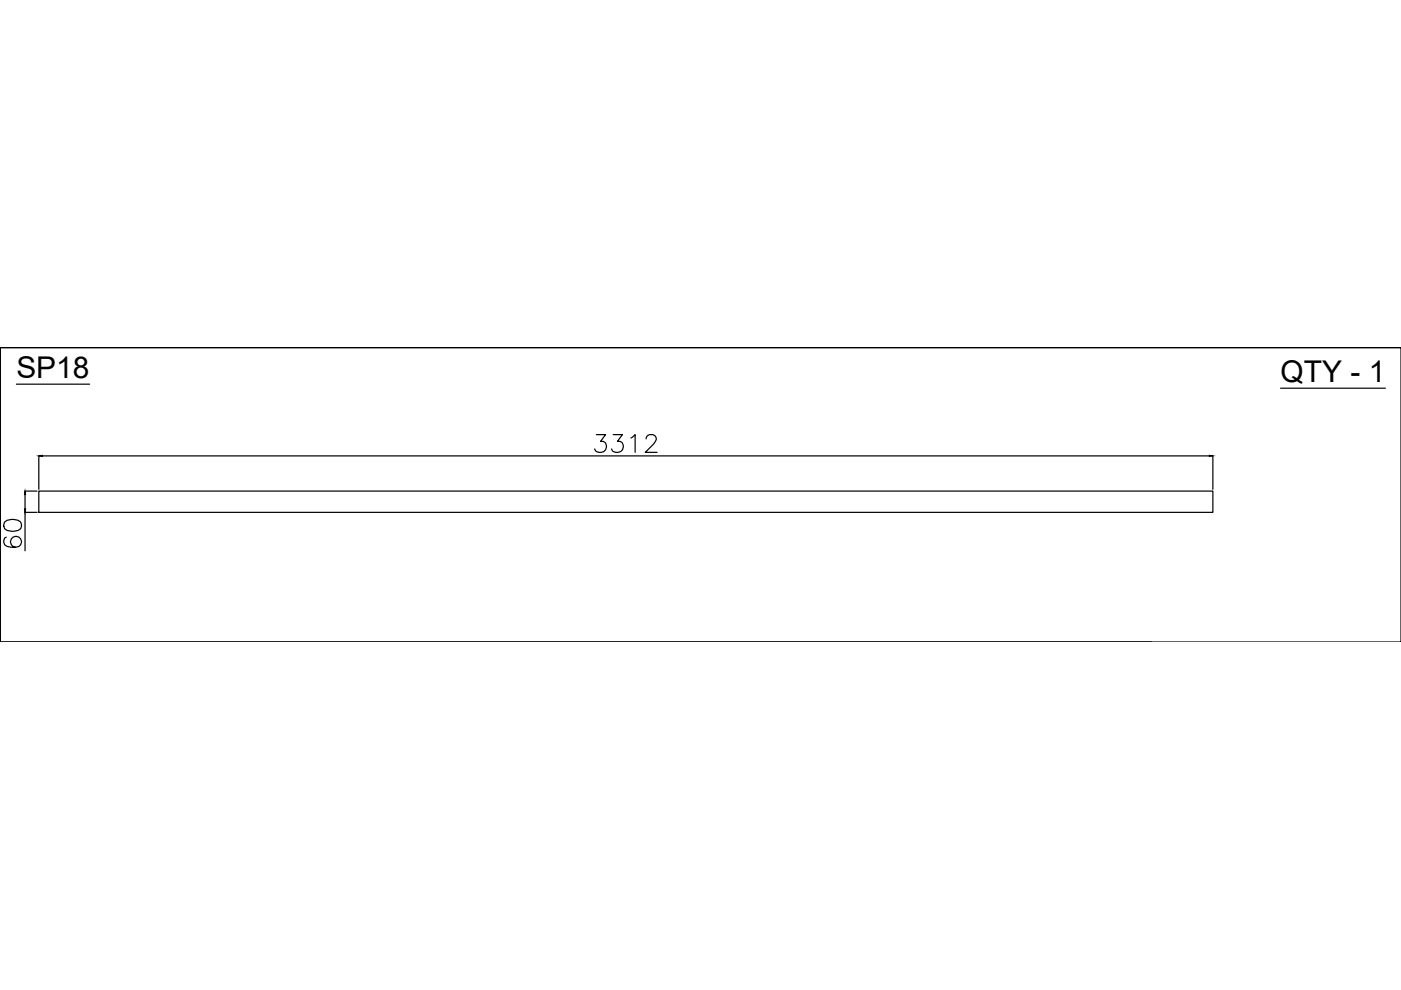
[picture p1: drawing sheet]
<svg xmlns="http://www.w3.org/2000/svg" width="297mm" height="210mm" viewBox="0 0 297 210" stroke-linecap="round" stroke-linejoin="round" font-family="sans-serif">
<defs><g id="words">
<g font-size="6.3">
<text x="3.5" y="80.1">SP18</text>
<text x="271.5" y="81">QTY - 1</text>
</g>
</g></defs>
<!-- layer: 0 -->
<g fill="none" stroke="#000" stroke-width=".25">
<path d="M.1 73.7h.1M.1 73.7v62.4h296.9v-62.4h-296.9v62.4h244M.1 73.7h296.9M3.5 81.5h15.5M8.2 96.6v7.2M9 96.7h247.4M126.4 92.2h2l-1.1 1.4a1.21 1.21 0 0 1 1.3 1.4 1.21 1.21 0 0 1-1.6 .9l-.6-.2-.3-.5M130 92.2h2l-1.1 1.4a1.21 1.21 0 0 1 1.3 1.4 1.21 1.21 0 0 1-1.7 .9l-.5-.2-.3-.5M133.8 92.9l.9-.7v3.7M137 93a.94 .94 0 0 1 .7-.8h.7a.92 .92 0 0 1 .6 1.4l-2.2 2.3h2.5M257.2 96.6v7.2M271.5 82.3h22.2"/>
<path d="M1 110.7a2.89 2.89 0 0 1 3.4 0 1.21 1.21 0 0 1-.6 1.8 3.1 3.1 0 0 1-2.8-.4l-.2-.5zM1.3 113.9a1.08 1.08 0 0 0-.5 1 1.08 1.08 0 0 0 .7 1 2.74 2.74 0 0 0 2.9-.4 1.16 1.16 0 0 0-.5-1.7 1.16 1.16 0 0 0-1.6 .8 1.16 1.16 0 0 0 1 1.4M5.2 104.1h2.7M5.2 108.6h2.7M5.3 104.9v3M5.3 108.6v8.2M8.2 104.1h249v4.5h-249z"/>
</g>
<path d="M8.2 96.7l.8-.2v.3zM256.4 96.5l.8 .2-.8 .1zM5.3 104.1l.1 .8h-.2zM5.2 107.9h.2l-.1 .7z" fill="#000" stroke="#000" stroke-width=".21"/>
<use href="#words"/>
</svg>
